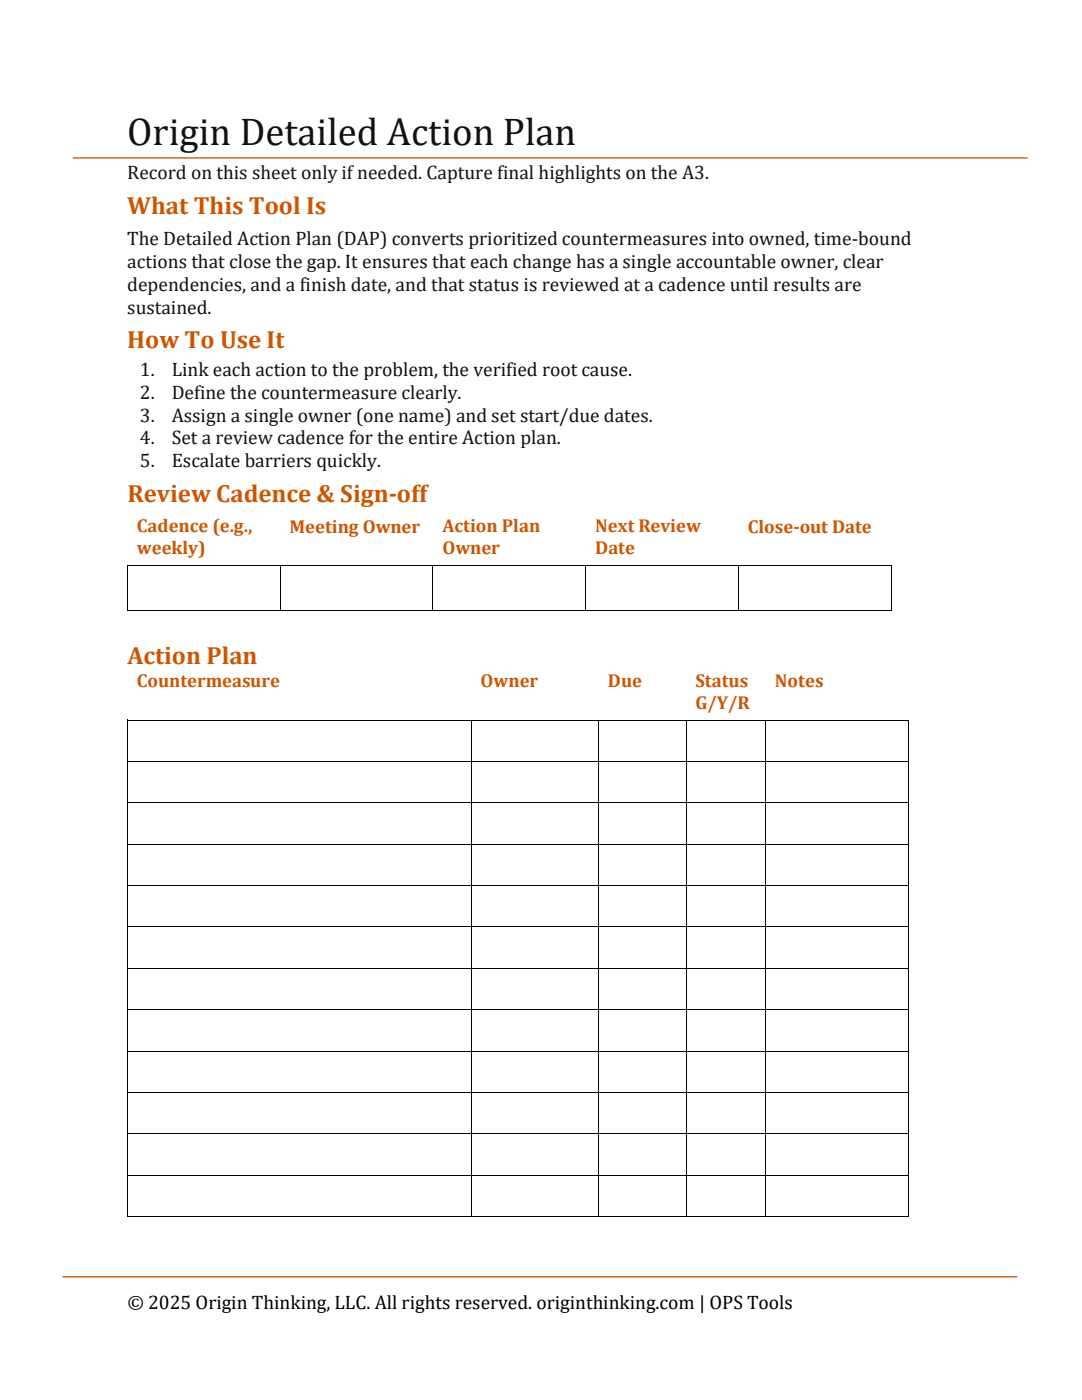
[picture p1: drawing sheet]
<svg xmlns="http://www.w3.org/2000/svg" width="216mm" height="279mm" viewBox="0 0 216 279" stroke-linecap="round" stroke-linejoin="round" font-family="sans-serif">
<defs><g id="words">
<text font-size="7.7" fill="#111" x="25.4" y="28.9">Origin Detailed Action Plan</text>
<g font-size="5" fill="#c50">
<text x="25.4" y="42.7">What This Tool Is</text>
<text x="25.4" y="69.5">How To Use It</text>
<text x="25.4" y="100.2">Review Cadence &amp; Sign‑off</text>
<text x="25.4" y="132.4">Action Plan</text>
</g>
<g font-size="3.9" fill="#111">
<text x="25.4" y="35.7">Record on this sheet only if needed. Capture final highlights on the A3.</text>
<text x="25.4" y="48.9">The Detailed Action Plan (DAP) converts prioritized countermeasures into owned, time‑bound</text>
<text x="25.4" y="53.4">actions that close the gap. It ensures that each change has a single accountable owner, clear</text>
<text x="25.4" y="58">dependencies, and a finish date, and that status is reviewed at a cadence until results are</text>
<text x="25.4" y="62.6">sustained.</text>
<text x="27.9" y="75">1.</text>
<text x="34.3" y="75">Link each action to the problem, the verified root cause.</text>
<text x="27.9" y="79.6">2.</text>
<text x="34.3" y="79.6">Define the countermeasure clearly.</text>
<text x="27.9" y="84.1">3.</text>
<text x="27.9" y="88.7">4.</text>
<text x="34.3" y="84.1">Assign a single owner (one name) and set start/due dates.</text>
<text x="34.3" y="88.7">Set a review cadence for the entire Action plan.</text>
<text x="27.9" y="93.3">5.</text>
<text x="34.3" y="93.3">Escalate barriers quickly.</text>
</g>
<text font-size="3.9" x="25.4" y="261.3">© 2025 Origin Thinking, LLC. All rights reserved. originthinking.com | OPS Tools</text>
<g font-size="3.7" fill="#c50">
<text x="27.3" y="106.2">Cadence (e.g.,</text>
<text x="57.8" y="106.3">Meeting Owner</text>
<text x="88.3" y="106.2">Action Plan</text>
<text x="118.8" y="106.2">Next Review</text>
<text x="149.2" y="106.3">Close‑out Date</text>
<text x="27.3" y="110.6">weekly)</text>
<text x="88.3" y="110.6">Owner</text>
<text x="118.8" y="110.6">Date</text>
<text x="27.3" y="137.1">Countermeasure</text>
<text x="95.9" y="137.1">Owner</text>
<text x="121.3" y="137.1">Due</text>
<text x="138.8" y="137.1">Status</text>
<text x="154.6" y="137.1">Notes</text>
<text x="138.8" y="141.4">G/Y/R</text>
</g>
</g></defs>
<g fill="#000">
<path d="M25.3 112.8h.2v1.6h-.2z" fill-rule="evenodd"/>
<path d="M25.3 112.8h.2v.2h-.2z" fill-rule="evenodd"/>
<path d="M25.5 112.8h.2v.2h-.2z" fill-rule="evenodd"/>
<path d="M55.8 113h.2v1.4h-.2z" fill-rule="evenodd"/>
<path d="M55.8 112.8h.2v.2h-.2z" fill-rule="evenodd"/>
<path d="M56 112.8h.1v.2h-.1z" fill-rule="evenodd"/>
<path d="M86.3 113h.2v1.4h-.2z" fill-rule="evenodd"/>
<path d="M86.3 112.8h.2v.2h-.2z" fill-rule="evenodd"/>
<path d="M86.5 112.8h.1v.2h-.1z" fill-rule="evenodd"/>
<path d="M116.8 113h.1v1.4h-.1z" fill-rule="evenodd"/>
<path d="M116.8 112.8h.1v.2h-.1z" fill-rule="evenodd"/>
<path d="M116.9 112.8h.2v.2h-.2z" fill-rule="evenodd"/>
<path d="M147.3 113h.1v1.4h-.1z" fill-rule="evenodd"/>
<path d="M147.3 112.8h.1v.2h-.1z" fill-rule="evenodd"/>
<path d="M147.4 112.8h.2v.2h-.2z" fill-rule="evenodd"/>
<path d="M177.8 113h.1v1.4h-.1z" fill-rule="evenodd"/>
<path d="M177.8 112.8h.1v.2h-.1z" fill-rule="evenodd"/>
<path d="M25.3 121.8h.2v.1h-.2z" fill-rule="evenodd"/>
<path d="M25.3 121.8h.2v.1h-.2z" fill-rule="evenodd"/>
<path d="M55.8 121.8h.2v.1h-.2z" fill-rule="evenodd"/>
<path d="M86.3 121.8h.2v.1h-.2z" fill-rule="evenodd"/>
<path d="M116.8 121.8h.1v.1h-.1z" fill-rule="evenodd"/>
<path d="M147.3 121.8h.1v.1h-.1z" fill-rule="evenodd"/>
<path d="M177.8 121.8h.1v.1h-.1z" fill-rule="evenodd"/>
<path d="M177.8 121.8h.1v.1h-.1z" fill-rule="evenodd"/>
<path d="M25.3 143.6h.2v1.2h-.2z" fill-rule="evenodd"/>
<path d="M25.3 143.6h.2v.2h-.2z" fill-rule="evenodd"/>
<path d="M25.3 151.9h.2v1.2h-.2z" fill-rule="evenodd"/>
<path d="M25.5 143.6h.2v.2h-.2z" fill-rule="evenodd"/>
<path d="M93.9 143.8h.2v1h-.2z" fill-rule="evenodd"/>
<path d="M93.9 143.6h.2v.2h-.2z" fill-rule="evenodd"/>
<path d="M93.9 151.9h.2v1.2h-.2z" fill-rule="evenodd"/>
<path d="M94.1 143.6h.2v.2h-.2z" fill-rule="evenodd"/>
<path d="M119.3 143.8h.2v1h-.2z" fill-rule="evenodd"/>
<path d="M119.3 143.6h.2v.2h-.2z" fill-rule="evenodd"/>
<path d="M119.3 151.9h.2v1.2h-.2z" fill-rule="evenodd"/>
<path d="M119.5 143.6h.2v.2h-.2z" fill-rule="evenodd"/>
<path d="M136.8 143.8h.2v1h-.2z" fill-rule="evenodd"/>
<path d="M136.8 143.6h.2v.2h-.2z" fill-rule="evenodd"/>
<path d="M136.8 151.9h.2v1.2h-.2z" fill-rule="evenodd"/>
<path d="M137 143.6h.1v.2h-.1z" fill-rule="evenodd"/>
<path d="M152.7 143.8h.1v1h-.1z" fill-rule="evenodd"/>
<path d="M152.7 143.6h.1v.2h-.1z" fill-rule="evenodd"/>
<path d="M152.7 151.9h.1v1.2h-.1z" fill-rule="evenodd"/>
<path d="M152.8 143.6h.2v.2h-.2z" fill-rule="evenodd"/>
<path d="M181.3 143.8h.1v1h-.1z" fill-rule="evenodd"/>
<path d="M181.3 143.6h.1v.2h-.1z" fill-rule="evenodd"/>
<path d="M181.3 151.9h.1v1.2h-.1z" fill-rule="evenodd"/>
<path d="M25.3 160.1h.2v1.3h-.2z" fill-rule="evenodd"/>
<path d="M25.3 168.4h.2v1.2h-.2z" fill-rule="evenodd"/>
<path d="M25.3 176.6h.2v1.3h-.2z" fill-rule="evenodd"/>
<path d="M93.9 160.1h.2v1.3h-.2z" fill-rule="evenodd"/>
<path d="M93.9 168.4h.2v1.2h-.2z" fill-rule="evenodd"/>
<path d="M93.9 176.6h.2v1.3h-.2z" fill-rule="evenodd"/>
<path d="M119.3 160.1h.2v1.3h-.2z" fill-rule="evenodd"/>
<path d="M119.3 168.4h.2v1.2h-.2z" fill-rule="evenodd"/>
<path d="M119.3 176.6h.2v1.3h-.2z" fill-rule="evenodd"/>
<path d="M136.8 160.1h.2v1.3h-.2z" fill-rule="evenodd"/>
<path d="M136.8 168.4h.2v1.2h-.2z" fill-rule="evenodd"/>
<path d="M136.8 176.6h.2v1.3h-.2z" fill-rule="evenodd"/>
<path d="M152.7 160.1h.1v1.3h-.1z" fill-rule="evenodd"/>
<path d="M152.7 168.4h.1v1.2h-.1z" fill-rule="evenodd"/>
<path d="M152.7 176.6h.1v1.3h-.1z" fill-rule="evenodd"/>
<path d="M181.3 160.1h.1v1.3h-.1z" fill-rule="evenodd"/>
<path d="M181.3 168.4h.1v1.2h-.1z" fill-rule="evenodd"/>
<path d="M181.3 176.6h.1v1.3h-.1z" fill-rule="evenodd"/>
<path d="M25.3 184.9h.2v1.2h-.2z" fill-rule="evenodd"/>
<path d="M25.3 193.2h.2v1.2h-.2z" fill-rule="evenodd"/>
<path d="M93.9 184.9h.2v1.2h-.2z" fill-rule="evenodd"/>
<path d="M93.9 193.2h.2v1.2h-.2z" fill-rule="evenodd"/>
<path d="M119.3 184.9h.2v1.2h-.2z" fill-rule="evenodd"/>
<path d="M119.3 193.2h.2v1.2h-.2z" fill-rule="evenodd"/>
<path d="M136.8 184.9h.2v1.2h-.2z" fill-rule="evenodd"/>
<path d="M136.8 193.2h.2v1.2h-.2z" fill-rule="evenodd"/>
<path d="M152.7 184.9h.1v1.2h-.1z" fill-rule="evenodd"/>
<path d="M152.7 193.2h.1v1.2h-.1z" fill-rule="evenodd"/>
<path d="M181.3 184.9h.1v1.2h-.1z" fill-rule="evenodd"/>
<path d="M181.3 193.2h.1v1.2h-.1z" fill-rule="evenodd"/>
<path d="M25.3 201.4h.2v1.2h-.2z" fill-rule="evenodd"/>
<path d="M25.3 209.7h.2v1.2h-.2z" fill-rule="evenodd"/>
<path d="M25.3 217.9h.2v1.3h-.2z" fill-rule="evenodd"/>
<path d="M93.9 201.4h.2v1.2h-.2z" fill-rule="evenodd"/>
<path d="M93.9 209.7h.2v1.2h-.2z" fill-rule="evenodd"/>
<path d="M93.9 217.9h.2v1.3h-.2z" fill-rule="evenodd"/>
<path d="M119.3 201.4h.2v1.2h-.2z" fill-rule="evenodd"/>
<path d="M119.3 209.7h.2v1.2h-.2z" fill-rule="evenodd"/>
<path d="M119.3 217.9h.2v1.3h-.2z" fill-rule="evenodd"/>
<path d="M136.8 201.4h.2v1.2h-.2z" fill-rule="evenodd"/>
<path d="M136.8 209.7h.2v1.2h-.2z" fill-rule="evenodd"/>
<path d="M136.8 217.9h.2v1.3h-.2z" fill-rule="evenodd"/>
<path d="M152.7 201.4h.1v1.2h-.1z" fill-rule="evenodd"/>
<path d="M152.7 209.7h.1v1.2h-.1z" fill-rule="evenodd"/>
<path d="M152.7 217.9h.1v1.3h-.1z" fill-rule="evenodd"/>
<path d="M181.3 201.4h.1v1.2h-.1z" fill-rule="evenodd"/>
<path d="M181.3 209.7h.1v1.2h-.1z" fill-rule="evenodd"/>
<path d="M181.3 217.9h.1v1.3h-.1z" fill-rule="evenodd"/>
<path d="M25.3 226.2h.2v1.2h-.2z" fill-rule="evenodd"/>
<path d="M25.3 234.4h.2v1.3h-.2z" fill-rule="evenodd"/>
<path d="M93.9 226.2h.2v1.2h-.2z" fill-rule="evenodd"/>
<path d="M93.9 234.4h.2v1.3h-.2z" fill-rule="evenodd"/>
<path d="M119.3 226.2h.2v1.2h-.2z" fill-rule="evenodd"/>
<path d="M119.3 234.4h.2v1.3h-.2z" fill-rule="evenodd"/>
<path d="M136.8 226.2h.2v1.2h-.2z" fill-rule="evenodd"/>
<path d="M136.8 234.4h.2v1.3h-.2z" fill-rule="evenodd"/>
<path d="M152.7 226.2h.1v1.2h-.1z" fill-rule="evenodd"/>
<path d="M152.7 234.4h.1v1.3h-.1z" fill-rule="evenodd"/>
<path d="M181.3 226.2h.1v1.2h-.1z" fill-rule="evenodd"/>
<path d="M181.3 234.4h.1v1.3h-.1z" fill-rule="evenodd"/>
<path d="M25.3 242.7h.2v.2h-.2z" fill-rule="evenodd"/>
<path d="M25.3 242.7h.2v.2h-.2z" fill-rule="evenodd"/>
<path d="M93.9 242.7h.2v.2h-.2z" fill-rule="evenodd"/>
<path d="M119.3 242.7h.2v.2h-.2z" fill-rule="evenodd"/>
<path d="M136.8 242.7h.2v.2h-.2z" fill-rule="evenodd"/>
<path d="M152.7 242.7h.1v.2h-.1z" fill-rule="evenodd"/>
<path d="M181.3 242.7h.1v.2h-.1z" fill-rule="evenodd"/>
<path d="M181.3 242.7h.1v.2h-.1z" fill-rule="evenodd"/>
</g>
<g fill="none" stroke="#000" stroke-width=".2">
<path d="M25.4 114.4v7.4M25.7 112.9h30.1M55.9 114.4v7.4M56.1 112.9h30.2M86.4 114.4v7.4M86.6 112.9h30.2M116.9 114.4v7.4M117.1 112.9h30.2M147.3 114.4v7.4M147.6 112.9h30.1M177.8 114.4v7.4M25.5 121.9h30.3"/>
<path d="M56 121.9h30.3M86.5 121.9h30.3M116.9 121.9h30.4M147.4 121.9h30.3M25.4 144.8v7.1M25.4 153.1v7M25.5 152h68.4M25.7 143.7h68.2M94 144.8v7.1M94 153.1v7M94.1 152h25.2M94.3 143.7h25"/>
<path d="M119.4 144.8v7.1M119.4 153.1v7M119.5 152h17.3M119.7 143.7h17.1M136.9 144.8v7.1M136.9 153.1v7M137 152h15.7M137.1 143.7h15.6M152.8 144.8v7.1M152.8 153.1v7M152.8 152h28.5M153 143.7h28.3"/>
<path d="M181.3 144.8v7.1M181.3 153.1v7M25.4 161.4v7M25.4 169.6v7M25.4 177.9v7M25.5 160.2h68.4M25.5 168.5h68.4M25.5 176.7h68.4M94 161.4v7M94 169.6v7M94 177.9v7M94.1 160.2h25.2"/>
<path d="M94.1 168.5h25.2M94.1 176.7h25.2M119.4 161.4v7M119.4 169.6v7M119.4 177.9v7M119.5 160.2h17.3M119.5 168.5h17.3M119.5 176.7h17.3M136.9 161.4v7M136.9 169.6v7M136.9 177.9v7M137 160.2h15.7"/>
<path d="M137 168.5h15.7M137 176.7h15.7M152.8 161.4v7M152.8 169.6v7M152.8 177.9v7M152.8 160.2h28.5M152.8 168.5h28.5M152.8 176.7h28.5M181.3 161.4v7M181.3 169.6v7M181.3 177.9v7M25.4 186.1v7.1"/>
<path d="M25.4 194.4v7M25.5 185h68.4M25.5 193.2h68.4M94 186.1v7.1M94 194.4v7M94.1 185h25.2M94.1 193.2h25.2M119.4 186.1v7.1M119.4 194.4v7M119.5 185h17.3M119.5 193.2h17.3M136.9 186.1v7.1"/>
<path d="M136.9 194.4v7M137 185h15.7M137 193.2h15.7M152.8 186.1v7.1M152.8 194.4v7M152.8 185h28.5M152.8 193.2h28.5M181.3 186.1v7.1M181.3 194.4v7M25.4 202.6v7.1M25.4 210.9v7M25.4 219.2v7"/>
<path d="M25.5 201.5h68.4M25.5 209.8h68.4M25.5 218h68.4M94 202.6v7.1M94 210.9v7M94 219.2v7M94.1 201.5h25.2M94.1 209.8h25.2M94.1 218h25.2M119.4 202.6v7.1M119.4 210.9v7M119.4 219.2v7"/>
<path d="M119.5 201.5h17.3M119.5 209.8h17.3M119.5 218h17.3M136.9 202.6v7.1M136.9 210.9v7M136.9 219.2v7M137 201.5h15.7M137 209.8h15.7M137 218h15.7M152.8 202.6v7.1M152.8 210.9v7M152.8 219.2v7"/>
<path d="M152.8 201.5h28.5M152.8 209.8h28.5M152.8 218h28.5M181.3 202.6v7.1M181.3 210.9v7M181.3 219.2v7M25.4 227.4v7M25.4 235.7v7M25.5 226.3h68.4M25.5 234.5h68.4M94 227.4v7M94 235.7v7"/>
<path d="M94.1 226.3h25.2M94.1 234.5h25.2M119.4 227.4v7M119.4 235.7v7M119.5 226.3h17.3M119.5 234.5h17.3M136.9 227.4v7M136.9 235.7v7M137 226.3h15.7M137 234.5h15.7M152.8 227.4v7M152.8 235.7v7"/>
<path d="M152.8 226.3h28.5M152.8 234.5h28.5M181.3 227.4v7M181.3 235.7v7M25.5 242.8h68.4M94.1 242.8h25.2M119.5 242.8h17.3M137 242.8h15.7M152.8 242.8h28.5"/>
</g>
<path d="M14.5 31.5h190.5M12.5 254.8h190.5" fill="none" stroke="#c50" stroke-width=".26"/>
<use href="#words"/>
</svg>
